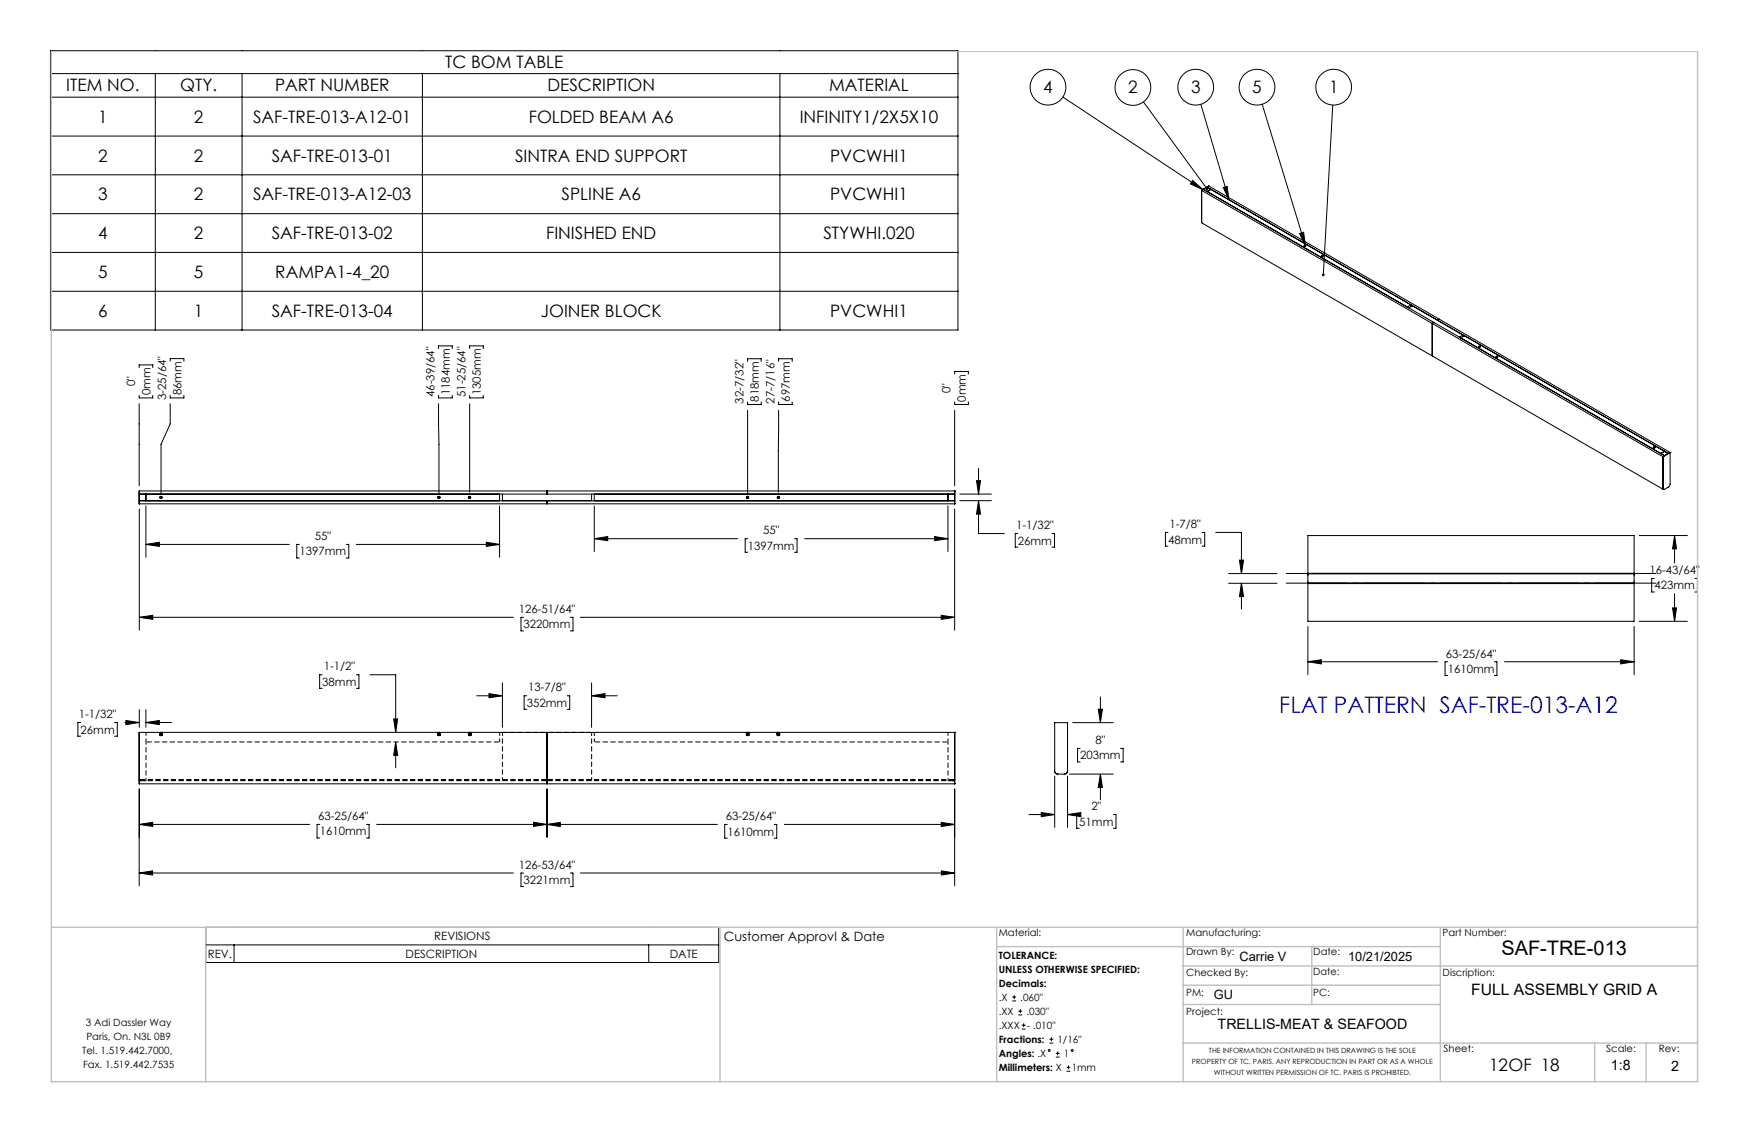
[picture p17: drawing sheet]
<svg xmlns="http://www.w3.org/2000/svg" width="432mm" height="279mm" viewBox="0 0 432 279" stroke-linecap="round" stroke-linejoin="round" font-family="sans-serif">
<defs><g id="words">
<text font-size="5.6" fill="#00f" x="315.8" y="175.9">FLAT PATTERN SAF-TRE-013-A12</text>
<text font-size="4.9" x="370.7" y="235.8">SAF-TRE-013</text>
<g font-size="4.2">
<text x="109.9" y="16.8">TC BOM TABLE</text>
<text x="16.4" y="22.6">ITEM NO.</text>
<text x="44.5" y="22.6">QTY.</text>
<text x="67.9" y="22.6">PART NUMBER</text>
<text x="135.2" y="22.6">DESCRIPTION</text>
<text x="204.7" y="22.6">MATERIAL</text>
<text x="257.6" y="23">4</text>
<text x="278.5" y="23.1">2</text>
<text x="294.1" y="23">3</text>
<text x="309.2" y="23">5</text>
<text x="328.1" y="23">1</text>
<text x="24.2" y="30.3">1</text>
<text x="47.9" y="30.3">2</text>
<text x="62.5" y="30.3">SAF-TRE-013-A12-01</text>
<text x="130.5" y="30.3">FOLDED BEAM A6</text>
<text x="197.4" y="30.3">INFINITY1/2X5X10</text>
<text x="24.2" y="39.9">2</text>
<text x="47.9" y="39.9">2</text>
<text x="67.1" y="39.9">SAF-TRE-013-01</text>
<text x="127.2" y="39.9">SINTRA END SUPPORT</text>
<text x="205" y="39.9">PVCWHI1</text>
<text x="24.2" y="49.4">3</text>
<text x="47.9" y="49.4">2</text>
<text x="62.5" y="49.4">SAF-TRE-013-A12-03</text>
<text x="138.6" y="49.4">SPLINE A6</text>
<text x="205" y="49.4">PVCWHI1</text>
<text x="24.2" y="59">4</text>
<text x="47.9" y="59">2</text>
<text x="67.1" y="59">SAF-TRE-013-02</text>
<text x="134.8" y="59">FINISHED END</text>
<text x="203.3" y="59">STYWHI.020</text>
<text x="24.2" y="68.6">5</text>
<text x="47.9" y="68.6">5</text>
<text x="68" y="68.6">RAMPA1-4_20</text>
<text x="24.2" y="78.2">6</text>
<text x="47.9" y="78.2">1</text>
<text x="67.1" y="78.2">SAF-TRE-013-04</text>
<text x="133.5" y="78.2">JOINER BLOCK</text>
<text x="205" y="78.2">PVCWHI1</text>
<text x="367.6" y="264.2">12OF 18</text>
</g>
<text font-size="3.9" x="363.2" y="245.6">FULL ASSEMBLY GRID A</text>
<g font-size="3.5">
<text x="300.6" y="253.9">TRELLIS-MEAT &amp; SEAFOOD</text>
<text x="397.7" y="264.2">1:8</text>
<text x="412.6" y="264.3">2</text>
</g>
<g font-size="3.2">
<text x="178.7" y="232.3">Customer Approvl &amp; Date</text>
<text x="306" y="237.1">Carrie V</text>
<text x="332.8" y="237.1">10/21/2025</text>
<text x="299.7" y="246.6">GU</text>
</g>
<g font-size="2.8">
<text x="33.3" y="95.4" transform="rotate(-90 33.3 95.4)">0&quot;</text>
<text x="37.1" y="97.6" transform="rotate(-90 37.1 97.6)">0mm</text>
<text x="41" y="98.8" transform="rotate(-90 41 98.8)">3-25/64&quot;</text>
<text x="44.8" y="97.6" transform="rotate(-90 44.8 97.6)">86mm</text>
<text x="107.3" y="98" transform="rotate(-90 107.3 98)">46-39/64&quot;</text>
<text x="111.1" y="97.6" transform="rotate(-90 111.1 97.6)">1184mm</text>
<text x="114.9" y="98" transform="rotate(-90 114.9 98)">51-25/64&quot;</text>
<text x="118.7" y="97.6" transform="rotate(-90 118.7 97.6)">1305mm</text>
<text x="183.5" y="99.6" transform="rotate(-90 183.5 99.6)">32-7/32&quot;</text>
<text x="187.3" y="99.2" transform="rotate(-90 187.3 99.2)">818mm</text>
<text x="191.2" y="99.6" transform="rotate(-90 191.2 99.6)">27-7/16&quot;</text>
<text x="195" y="99.2" transform="rotate(-90 195 99.2)">697mm</text>
<text x="234.7" y="97" transform="rotate(-90 234.7 97)">0&quot;</text>
<text x="238.5" y="99.2" transform="rotate(-90 238.5 99.2)">0mm</text>
<text x="188.4" y="131.9">55&quot;</text>
<text x="250.9" y="130.6">1-1/32&quot;</text>
<text x="288.7" y="130.4">1-7/8&quot;</text>
<text x="73.9" y="137.1">1397mm</text>
<text x="77.7" y="133.3">55&quot;</text>
<text x="184.6" y="135.7">1397mm</text>
<text x="251.3" y="134.4">26mm</text>
<text x="288.4" y="134.2">48mm</text>
<text x="407.2" y="141.7">16-43/64&quot;</text>
<text x="408.4" y="145.5">423mm</text>
<text x="128.1" y="151.3">126-51/64&quot;</text>
<text x="129.3" y="155.1">3220mm</text>
<text x="79.9" y="165.5">1-1/2&quot;</text>
<text x="357" y="162.3">63-25/64&quot;</text>
<text x="357.4" y="166.1">1610mm</text>
<text x="79.6" y="169.3">38mm</text>
<text x="130.4" y="170.7">13-7/8&quot;</text>
<text x="19.5" y="177.3">1-1/32&quot;</text>
<text x="130.1" y="174.5">352mm</text>
<text x="19.9" y="181.1">26mm</text>
<text x="270.5" y="183.6">8&quot;</text>
<text x="266.7" y="187.4">203mm</text>
<text x="78.5" y="202.4">63-25/64&quot;</text>
<text x="179.2" y="202.4">63-25/64&quot;</text>
<text x="266.5" y="203.8">51mm</text>
<text x="269.5" y="200">2&quot;</text>
<text x="79" y="206.2">1610mm</text>
<text x="179.6" y="206.2">1610mm</text>
<text x="128.1" y="214.4">126-53/64&quot;</text>
<text x="129.3" y="218.2">3221mm</text>
<text x="107.2" y="232.1">REVISIONS</text>
<text x="51.3" y="236.4">REV.</text>
<text x="100.1" y="236.4">DESCRIPTION</text>
<text x="165.4" y="236.4">DATE</text>
</g>
<g font-size="2.5">
<text x="246.6" y="231">Material:</text>
<text x="292.9" y="231">Manufacturing:</text>
<text x="356.2" y="231.1">Part Number:</text>
<text x="246.6" y="236.6">TOLERANCE:</text>
<text x="292.9" y="235.8">Drawn By:</text>
<text x="324.2" y="235.8">Date:</text>
<text x="246.6" y="240.1">UNLESS OTHERWISE SPECIFIED:</text>
<text x="246.6" y="243.6">Decimals:</text>
<text x="292.9" y="241">Checked By:</text>
<text x="292.9" y="245.7">PM:</text>
<text x="324.2" y="245.7">PC:</text>
<text x="324.2" y="240.7">Date:</text>
<text x="356.2" y="241">Discription:</text>
<text x="246.6" y="247">.X</text>
<text x="246.6" y="250.5">.XX</text>
<text x="251.9" y="247">.060&quot;</text>
<text x="253.4" y="250.5">.030&quot;</text>
<text x="292.9" y="250.6">Project:</text>
<text x="21.2" y="253.2">3 Adi Dassler Way</text>
<text x="21.3" y="256.7">Paris, On. N3L 0B9</text>
<text x="246.6" y="257.4">Fractions:</text>
<text x="246.6" y="254">.XXX</text>
<text x="253.5" y="254">- .010&quot;</text>
<text x="261.1" y="257.4">1/16&quot;</text>
<text x="20.3" y="260.1">Tel. 1.519.442.7000,</text>
<text x="20.5" y="263.6">Fax. 1.519.442.7535</text>
<text x="246.6" y="260.9">Angles: .X</text>
<text x="262.6" y="260.9">1</text>
<text x="356.4" y="259.7">Sheet:</text>
<text x="396.6" y="259.7">Scale:</text>
<text x="409.5" y="259.7">Rev:</text>
<text x="246.6" y="264.4">Millimeters: X</text>
<text x="264.6" y="264.4">1mm</text>
</g>
<g font-size="1.8">
<text x="294.3" y="262.7">PROPERTY OF TC. PARIS. ANY REPRODUCTION IN PART OR AS A WHOLE</text>
<text x="298.5" y="259.9">THE INFORMATION CONTAINED IN THIS DRAWING IS THE SOLE</text>
<text x="299.7" y="265.4">WITHOUT WRITTEN PERMISSION OF TC. PARIS IS PROHIBTED.</text>
</g>
</g></defs>
<g fill="none" stroke="#000" stroke-width=".25">
<path d="M12.5 12.5h224v69h-224zM12.5 18.2h224M38.3 18.2v63.3M59.8 18.2v63.3M104.3 18.2v63.3M192.5 18.2v63.3M12.5 24h224M12.5 33.6h224M262.4 24l34.5 22.8M282.3 25.2l15.7 21.4M296.5 25.8l6.9 23.5M311.6 25.7l10.7 34.9"/>
<path d="M329 25.9l-2.3 41.9M12.5 43.1h224M12.5 52.7h224M294.5 44.6l2.4 2.2-3-1.4zM296.7 47v7.9l.1 .2 113.8 65.7M296.7 54.8v.2M296.7 47l56.9 32.8M297.1 46.7l56.9 32.9M297.1 46.7l-.4 .3M297.1 46.7l.9 .6M298 47.3h.1M298 46.2l63.2 36.5"/>
<path d="M298 46.2l-.9 .5M298.4 45.9h.1M298.4 45.9l-.4 .3M298.4 45.9l57 32.9M298.4 45.9l-1.7 1.1M298.9 46.7l-.9 .6M302 46.3l1-.3 .4 3.3zM320.9 57.6l.9-.3 .5 3.3zM12.5 62.3h224M12.5 71.9h224M326.2 63.1h.5l-.3 .2zM326.3 63.1l.3 .1z"/>
<path d="M347.4 75.8h.1M348.3 75.7v-.5l-.9 .6M348.7 75.5l-.9 .5M353.6 79.8v7.8M353.6 79.8l56.9 32.9M354 79.6l57 32.9M354 79.6l-.4 .2M355 79.1l56.9 32.8M355 79.1h.1M355.4 78.8l-.4 .3M355.4 78.8l56.9 32.9M34.4 90.7v-.6h3.3v.6"/>
<path d="M34.4 97.6v.6h3.3v-.6M34.4 99.7v20.2M42 97.6v.6h3.4v-.6M42 89.1v-.6h3.4v.6M42 99.7v4.9l-2.2 5v12.1M108.3 97.6v.6h3.4v-.6M108.3 86v-.6h3.4v.6M108.3 99.7l.1 22M116 97.6v.6h3.3v-.6M116 86v-.6h3.3v.6M116 99.7v21.8M184.6 99.2v.6h3.3v-.6"/>
<path d="M184.6 89.2v-.7h3.3v.7M192.2 99.2v.6h3.4v-.6M192.2 89.2v-.7h3.4v.7M235.7 92.3v-.6h3.4v.6M235.7 99.2v.6h3.4v-.6M353.6 87.6l.1 .3zM361.2 82.7l-.9 .5M361.2 82.7v.4M361.6 82.9l-1 .5M365.1 85.5l.1-.1a.2 .2 0 0 1 .3 0 .2 .2 0 0 1-.1 .3 .2 .2 0 0 1-.3 0zM369.4 87.9a.2 .2 0 0 1 .3 0 .2 .2 0 0 1 0 .3 .2 .2 0 0 1-.3-.1zM369.4 88l.3-.1v.2z"/>
<path d="M184.6 101.2v20.5M192.2 101.2v20.3M235.7 101.2v18.7M241.1 118.6h1l-.5 3.4zM241.6 115.6v6.4M408.2 110.3a.2 .2 0 0 1 .3 0 .2 .2 0 0 1 0 .3 .2 .2 0 0 1-.3-.1zM410 111.9l1-.5zM410.5 112.7h.1M410.5 112.7v7.8M411 112.5l-.5 .2M411.9 111.9l-.9 .6M412.3 111.7h.1"/>
<path d="M412.3 111.7v7.9l-.3 .6-1 .6h-.4l-.1-.3M412.3 111.7l-.4 .2M412.3 111.7l-1.8 1M34.4 122h201.3M34.4 123.6h201.3M34.4 125.6v29.9M34.4 123.6h1.6M36 134.4l3.3-.6v1.1zM36 122v1.6M36 124.8v12.7M36 134.4h35.4M73.9 134.4h-.6v3.3h.6"/>
<path d="M85.5 134.4h.6v3.3h-.6M87.9 134.4h35.4M120.1 133.8l3.2 .6-3.2 .5zM123.3 122v1.6M123.3 124.9v12.6M124 122v1.6h22v-1.6M135 123.6h.1M135 121.2v.8M135 123.6v.8M146.7 133l3.3-.6v1.1zM146.7 122v1.6M146.7 124.9v11.2"/>
<path d="M146.7 133h35.4M184.6 133h-.6v3.3h.6M196.1 133h.7v3.3h-.7M198.6 133h35.4M230.7 132.4l3.3 .6-3.3 .5zM234 122v1.6M234 124.8v11.3M234 123.6h1.7M235.7 121.2h.1M235.7 124.4h.1M235.7 121.2v3.2M235.7 125.6v29.9"/>
<path d="M235.7 121.2h-201.3v3.2h201.3M237 122h7.8M237 123.6h7.8M241.6 123.6l.5 3.3h-1zM241.6 123.6v8.1h6.3M251.3 131.7h-.7v3.3h.7M259.7 131.7h.6v3.3h-.6M288.4 131.4h-.7v3.4h.7M296.8 131.4h.6v3.4h-.6M300.1 131.4h6.4v10.2M306 138.3h1l-.5 3.3zM322.9 132.2h80.5v21.2h-80.5z"/>
<path d="M404.7 132.2h11.9M410.5 120.5l.2 .3M410.5 120.5l.1 .3M410.6 120.8h.1M413.4 132.2l.5 3.3h-1zM413.4 132.2v6.8M34.4 152.4l3.3-.5v1zM34.4 152.4h92.4M129.3 152.4h-.7v3.3h.7M140.8 152.4h.7v3.3h-.7M143.3 152.4h92.4M232.4 151.9l3.3 .5-3.3 .5z"/>
<path d="M303.3 141.6h12M303.3 144h12M306.5 144l.5 3.2h-1zM306.5 144v6.3M322.9 154.6v11.9M322.9 144h80.5M322.9 141.5h80.5M322.9 143.9h80.5M322.9 141.6h80.5M403.4 154.6v11.9M404.7 153.4h11.9M408.4 142.8h-.6v3.3h.6"/>
<path d="M412.9 150h1l-.5 3.4zM413.4 146.5v6.9M418.4 142.8h.7v3.3h-.7M19.9 178.3h-.7v3.4h.7M28.3 178.3h.7v3.4h-.7M30.8 178.3h3.6M31.1 177.8l3.3 .5-3.3 .6zM34.4 175.2v4.3M36 178.3l3.3-.5v1.1zM36 175.2v4.3M36 178.3h6.4M79.6 166.5h-.7v3.4h.7"/>
<path d="M88 166.5h.6v3.4h-.6M91.3 166.5h6.4v14.3M97.2 177.4h1l-.5 3.4zM117.7 171.7h6.3M120.7 171.2l3.3 .5-3.3 .5zM124 168.6v10.9M130 171.7h-.6v3.4h.6M140 171.7h.7v3.4h-.7M146 171.7l3.4-.5v1zM146 168.6v10.9M146 171.7h6.4M260.4 178.4h3.2v11.9a.77 .77 0 0 1-.8 .8l-1.8-.1a.73 .73 0 0 1-.6-.7z"/>
<path d="M264.8 178.4h10M271.1 175h1.1l-.5 3.4zM271.7 172v6.4M322.9 163.3l3.3-.5v1.1zM322.9 163.3h32M357.4 163.3h-.6v3.4h.6M368.9 163.3h.7v3.4h-.7M371.4 163.3h32M400.1 162.8l3.3 .5-3.3 .6zM34.4 194.7v24M97.7 183.2l.5 3.2h-1zM97.7 183.2v6.3"/>
<path d="M135 192.7v.8zM135 180.8v11.9M135 194.7v12M235.7 192.7v.8M235.7 180.8h-201.3v12.7h201.3M235.7 193.5h.1M235.7 180.8h.1M235.7 180.8v11.9M235.7 194.7v24M260.4 190.3v.1a.73 .73 0 0 0 .7 .7M260.4 191.6v12.6M263.6 190.3a.84 .84 0 0 1-.9 .8"/>
<path d="M263.6 191.6v12.6M264 191.1h10.8M266.7 184.7h-.7v3.4h.7M271.7 191.1l.5 3.2h-1.1zM271.7 191.1v6.3M276.6 184.7h.7v3.4h-.7M34.4 215.5l3.3-.6v1.1zM34.4 215.5h92.4M34.4 203.5l3.3-.5v1zM34.4 203.5h42M79 203.5h-.7v3.3h.7M90.5 203.5h.6v3.3h-.6"/>
<path d="M93 203.5h84.1M129.3 215.5h-.7v3.3h.7M131.7 203l3.3 .5-3.3 .5zM135 203.5l3.3-.5v1zM140.8 215.5h.7v3.3h-.7M143.3 215.5h92.4M179.6 203.5h-.7v3.4h.7M191.1 203.5h.7v3.4h-.7M193.6 203.5h42.1M232.4 203l3.3 .5-3.3 .5zM232.4 214.9l3.3 .6-3.3 .5zM254 201h6.4"/>
<path d="M257.1 200.6l3.3 .4-3.3 .6zM263.6 201l3.2-.4v1zM263.6 201h.3M266.5 201h-.7v3.4h.7M274.9 201h.6v3.4h-.6M50.8 228.9h126.6v8.7h-126.6zM50.8 233.2h126.6M57.8 233.2v4.4M160.2 233.2v4.4M249.9 247.1h1M249.9 246.1h1M250.4 245.6v1"/>
<path d="M251.4 250.5h1M251.4 249.6h1M251.9 249.1v.9M252.2 254h1M252.2 253h1M252.7 252.6v.9M259.1 257.5h.9M259.1 256.5h.9M259.6 256v1M260.7 260h.9M261.1 259.5v1M260.7 260.9h.9"/>
<path d="M263.3 264.4h.9M263.3 263.5h.9M263.8 263v.9"/>
<circle cx="258.7" cy="21.5" r="4.4"/>
<circle cx="279.7" cy="21.6" r="4.4"/>
<circle cx="295.2" cy="21.5" r="4.4"/>
<circle cx="310.3" cy="21.5" r="4.4"/>
<circle cx="329.3" cy="21.5" r="4.4"/>
<circle cx="322.1" cy="60.6" r=".2"/>
<circle cx="322.1" cy="60.7" r=".13"/>
<circle cx="365.3" cy="85.5" r=".13"/>
<circle cx="408.4" cy="110.4" r=".14"/>
<circle cx="39.7" cy="122.8" r=".22"/>
<circle cx="39.8" cy="122.8" r=".28"/>
<circle cx="108.4" cy="122.8" r=".29"/>
<circle cx="108.4" cy="122.8" r=".22"/>
<circle cx="115.9" cy="122.8" r=".22"/>
<circle cx="116" cy="122.8" r=".28"/>
<circle cx="184.5" cy="122.8" r=".21"/>
<circle cx="184.6" cy="122.8" r=".29"/>
<circle cx="192.1" cy="122.8" r=".22"/>
<circle cx="192.2" cy="122.8" r=".28"/>
<circle cx="259.1" cy="259.3" r=".23"/>
<circle cx="264.7" cy="259.3" r=".23"/>
</g>
<g fill="none" stroke="#000" stroke-width=".25" stroke-dasharray="1.3 .6" stroke-dashoffset=".4" stroke-linecap="butt">
<path d="M36.1 180.7v2.4M39.5 180.7v.9M39.6 181.2h.4h-.4M40 181.6v-.9M108.1 180.7v.9M108.2 181.2h.4h-.4M108.6 181.6l.1-.9M115.7 180.7v.9M115.8 181.2h.4h-.4M115.8 181.4h.4l-.4 .1M116.2 181.6v-.9M123.4 180.7v2.4"/>
<path d="M124 192.7v-11.9M146.1 180.8v11.9M146.7 180.7v2.4M184.3 180.7v.9M184.4 181.2h.4h-.4M184.4 181.4h.4l-.4 .1M184.8 181.6l.1-.9M191.9 180.7v.9M192 181.2h.4h-.4M192.4 181.6v-.9M234.1 180.7v2.4"/>
</g>
<path d="M34.4 192.4h100.7M34.4 192.7h100.7M36.1 183.1h87.3M135.1 192.4h100.6M135.1 192.7h100.6M135.1 192.6h-100.7M146.7 183.1h87.4M235.7 192.6h-100.6" fill="none" stroke="#000" stroke-width=".25" stroke-dasharray="1.3 .6" stroke-dashoffset="-.2" stroke-linecap="butt"/>
<path d="M124 180.8h22.1" fill="none" stroke="#000" stroke-width=".25" stroke-dasharray="1.3 .6" stroke-dashoffset=".1" stroke-linecap="butt"/>
<g fill="none" stroke="#000" stroke-width=".25" stroke-dasharray="1.3 .6" stroke-linecap="butt">
<path d="M39.4 180.8l.1 .1M39.4 180.9h.3M39.4 180.9l.1-.1M39.4 180.9h.1M39.4 181h.1M39.4 181h.3M39.4 181.1h.1M39.4 181.1h.3M39.4 181.1l.1 .1M39.4 181.2l.1 .1M39.4 181.3l.1-.1M39.4 181.3h.1"/>
<path d="M39.4 181.4h.1M39.4 181.4l.1-.1M39.4 181.3h.3M39.5 181.4h.2M39.5 180.8h-.1M39.5 180.8h.2M39.5 180.8v.1M39.5 180.9h.2M39.5 180.9h-.1M39.5 180.9l-.1 .1M39.5 180.9v.1M39.5 181h.2"/>
<path d="M39.5 181h-.1M39.5 181.1h-.1M39.5 181.1l.2-.1M39.5 181.1l.2 .1M39.5 181.2h-.1M39.5 181.2h.2M39.5 181.2v.1M39.5 181.3h.2M39.5 181.3v-.1M39.5 181.3h-.1M39.5 181.3l-.1 .1M39.5 181.3v.1"/>
<path d="M39.5 181.4v-.1M39.5 181.4h-.1M39.5 181.6h.3M39.5 180.7l.1 .1M39.6 181.4h.1M39.6 180.8v.2M39.6 181.1v.1M39.6 181.5v.1M39.6 181.5h.3M39.6 181.4h.3M39.6 181.3h.3M39.6 181.2l.3 .1"/>
<path d="M39.6 181.1l.3 .1M39.6 181.1h.3M39.6 181h.3M39.6 181.2v.1M39.6 181.5l.1 .1M39.6 180.7v.1M39.6 181v-.3M39.6 181.6l.3-.1h-.1M39.6 181.3v.1M39.6 181.5h.1M39.6 181.5h.2M39.6 181.4v.1"/>
<path d="M39.6 181v.1M39.6 181h.1M39.6 180.8h.1M39.6 181v-.2M39.7 180.8h-.3M39.7 180.8v.1M39.7 180.9h-.2M39.7 180.9v.1M39.7 181h-.3M39.7 181h-.2M39.7 181v.1M39.7 181.1h-.3"/>
<path d="M39.7 181.1v.1M39.7 181.1h-.2M39.7 181.2h-.3M39.7 181.2l-.2 .1M39.7 181.2v.1M39.7 181.3v.1M39.7 181.4h-.3M39.7 181.4h-.2M39.7 181h.1M39.7 180.8l.1-.1M39.7 180.8v.2M39.7 181.6h-.1"/>
<path d="M39.8 181.6h.2M39.8 181v-.3M39.8 180.7v.1M39.8 181h-.2h.3M39.8 181.5h-.1M39.8 181.4h-.2l.3 .1h-.1M39.8 181.3h-.2l.3 .1h-.1M39.8 181.2l-.2 .1h.3h-.1M39.8 181.2h-.2h.3h-.1M39.8 181.1h-.2h.3l-.1 .1M39.8 181h-.2l.3 .1h-.1M39.8 181h.1"/>
<path d="M39.8 181.1h.1l-.3-.1h.2M39.8 181.2h.1l-.3-.1h.2M39.8 181.3l.1-.1h-.3h.2M39.8 181.3h.1h-.3h.2M39.8 181.4h.1h-.3l.2-.1M39.8 181.5h.1l-.3-.1h.2M39.8 181h-.2M39.8 181h.2M39.8 180.8h.1M39.8 181v-.2M39.8 181.4l.2 .1M39.8 181.4h.3"/>
<path d="M39.8 181.4v-.1M39.8 181.3h.2M39.8 181.3v-.1M39.8 181.3h.3M39.8 181.2h.2M39.8 181.2v-.1M39.8 181.2l.2-.1M39.8 181.2h.3M39.8 181.1v-.1M39.8 181l.2 .1M39.8 181h.3M39.8 181v-.1"/>
<path d="M39.8 180.9h.2M39.8 180.9h.3M39.8 180.8h.2M39.9 180.8v.2M39.9 180.8v-.1M39.9 181.3h.1M39.9 181.5l.1-.1M39.9 181.1l.1-.1M39.9 181.2h.1M39.9 181.4h.1M39.9 181.1h.1M39.9 181h.1"/>
<path d="M39.9 181.2v-.1M39.9 181.5h.1M39.9 181.4v.1M39.9 181.3h-.3M39.9 181.1l-.3 .1M39.9 181.4l-.3 .1M39.9 181l-.3 .1M39.9 181.5l-.3 .1M39.9 180.8h.1M39.9 181v-.3M39.9 181.5h-.3M39.9 181.3l-.3 .1"/>
<path d="M39.9 181.2h-.3M39.9 181.1h-.3M40 181h-.1M40 181.2h-.1M40 181.4h-.1M40 181.3l-.1-.1M40 181.1h-.1M40 181.3h-.1M40 181.5h-.1M40 181h-.2M40 181h-.4M40 181.4v-.1"/>
<path d="M40 181.6l-.1-.1M40 180.8v-.1M40 181v-.2M40 181.5l-.1-.1M40 181.5h.1M40 181.3l-.2 .1M40 181.5l.1-.1M40 181.3h.1M40 181.4v.1M40 181.4l.1 .1M40 181.4h-.2M40 181.2h.1"/>
<path d="M40 181.3l-.2-.1M40 181.2h-.2M40 181.2v-.1M40 181.1h.1M40 181.1l.1 .1M40 181.1v.1M40 181.1h-.2M40 181l.1 .1M40 181v.1M40 181l.1-.1M40 180.9h.1M40 180.9v.1"/>
<path d="M40 180.9h-.2M40 180.8h.1M40 180.8h-.2M40.1 181.5h-.1M40.1 181.4h-.1M40.1 181.3h-.3M40.1 181.3h-.1M40.1 181.2h-.3M40.1 181.2h-.1M40.1 181.2l-.1-.1M40.1 181.1h-.3M40.1 181.1h-.1"/>
<path d="M40.1 181h-.1M40.1 180.9h-.3M40.1 180.9l-.1 .1M40.1 180.9h-.1M40.1 180.8h-.3M40.1 180.8h-.1M108 180.8l.1 .1M108 180.9h.3M108 180.9l.1-.1M108 180.9h.1M108 181h.1M108 181h.3"/>
<path d="M108 181.1h.1M108 181.1h.3M108 181.1l.1 .1M108 181.2l.1 .1M108 181.3l.1-.1M108 181.3h.1M108 181.4h.1M108 181.4l.1-.1M108.1 181.3h.2M108.1 181.4h.2M108.1 180.8h-.1M108.1 180.8h.2"/>
<path d="M108.1 180.8v.1M108.1 180.9h.2M108.1 180.9h-.1M108.1 180.9l-.1 .1M108.1 180.9v.1M108.1 181h.2M108.1 181h-.1M108.1 181.1h-.1M108.1 181.1l.2-.1M108.1 181.1l.2 .1M108.1 181.2h-.1M108.1 181.2h.2"/>
<path d="M108.1 181.2v.1M108.1 181.3v-.1M108.1 181.3h-.1M108.1 181.3l-.1 .1M108.1 181.3v.1M108.1 181.4v-.1M108.1 181.4h-.1M108.1 181.6h.3M108.2 180.7v.1M108.2 181.4h.1M108.2 180.8v.2M108.2 181.1v.1"/>
<path d="M108.2 181.5v.1M108.2 181.5h.4M108.2 181.4h.4M108.2 181.3h.4M108.2 181.2l.4 .1M108.2 181.1l.4 .1M108.2 181.1h.4M108.2 181h.4M108.2 181.2v.1M108.2 181.5l.1 .1M108.2 181v-.3M108.2 181.3l.4 .1"/>
<path d="M108.2 181.6l.3-.1h-.1M108.2 181.3v.1M108.2 181.5h.1M108.2 181.5h.2M108.2 181.4v.1M108.2 181v.1M108.2 181h.1M108.2 180.8h.1M108.2 181v-.2M108.3 180.8h-.3M108.3 180.8v.1M108.3 180.9h-.2"/>
<path d="M108.3 180.9v.1M108.3 181h-.3M108.3 181h-.2M108.3 181v.1M108.3 181.1h-.3M108.3 181.1v.1M108.3 181.1h-.2M108.3 181.2h-.3M108.3 181.2l-.2 .1M108.3 181.2v.1M108.3 181.3v.1M108.3 181.4h-.3"/>
<path d="M108.3 181.4h-.2M108.3 180.8l.1-.1M108.3 181h.1M108.3 180.8v.2M108.3 181.6h-.1M108.4 181.6h.2M108.4 180.7v.1M108.4 181v-.3M108.4 181h-.2h.3M108.4 181.5h-.1M108.4 181.4h-.2l.3 .1h-.1M108.4 181.3h-.2l.3 .1h-.1"/>
<path d="M108.4 181.2l-.2 .1h.3h-.1M108.4 181.2h-.2h.3h-.1M108.4 181.1h-.2h.3l-.1 .1M108.4 181h-.2l.3 .1h-.1M108.4 181h.1M108.4 181.1h.1l-.3-.1h.2M108.4 181.2h.1l-.3-.1h.2M108.4 181.3l.1-.1h-.3h.2M108.4 181.3h.1h-.3h.2M108.4 181.4h.1h-.3l.2-.1M108.4 181.5h.1l-.3-.1h.2M108.4 181h-.2"/>
<path d="M108.4 181h.2M108.4 180.8h.1M108.4 181v-.2M108.4 181.4l.2 .1M108.4 181.4h.3M108.4 181.4v-.1M108.4 181.3h.2M108.4 181.3v-.1M108.4 181.3h.3M108.4 181.2h.2M108.4 181.2v-.1M108.4 181.2l.2-.1"/>
<path d="M108.4 181.2h.3M108.4 181.1v-.1M108.4 181l.2 .1M108.4 181h.3M108.4 181v-.1M108.4 180.9h.2M108.4 180.9h.3M108.4 180.8h.3M108.5 180.8v.2M108.5 180.8l.1-.1M108.5 181h.1M108.5 181.3h.1"/>
<path d="M108.5 181.5l.1-.1M108.5 181.1l.1-.1M108.5 181.1h.1M108.5 181.2h.1M108.5 181.4h.1M108.5 181.2v-.1M108.5 181.5h.1M108.5 181.4v.1M108.6 181.3h-.4M108.6 181.1l-.4 .1M108.6 181.4l-.4 .1M108.6 181l-.4 .1"/>
<path d="M108.6 181.4h-.3M108.6 181.5l-.4 .1M108.6 181v-.3M108.6 181.5h-.4M108.6 181.3l-.4 .1M108.6 181.2h-.4M108.6 181.1h-.4M108.6 181h-.1M108.6 181.2h-.1M108.6 181.4h-.1M108.6 181.3l-.1-.1M108.6 181.1h-.1"/>
<path d="M108.6 181.3h-.1M108.6 181.5h-.1M108.6 181h-.2M108.6 181h-.4M108.6 181.4v-.1M108.6 181.6l-.1-.1M108.6 180.8v-.1M108.6 181v-.2M108.6 181.5l-.1-.1M108.6 181.5h.1M108.6 181.3l-.2 .1M108.6 181.5l.1-.1"/>
<path d="M108.6 181.3h.1M108.6 181.4v.1M108.6 181.4l.1 .1M108.6 181.4h-.2M108.6 181.2h.1M108.6 181.3l-.2-.1M108.6 181.2h-.2M108.6 181.2v-.1M108.6 181.1h.1M108.6 181.1l.1 .1M108.6 181.1v.1M108.6 181.1h-.2"/>
<path d="M108.6 181l.1 .1M108.6 181v.1M108.6 181l.1-.1M108.6 180.9h.1M108.6 180.9v.1M108.6 180.9h-.2M108.6 180.8h.1M108.6 180.8h-.2M108.7 180.8h-.1M108.7 181.5h-.1M108.7 181.4h-.1M108.7 181.3h-.3"/>
<path d="M108.7 181.3h-.1M108.7 181.2h-.3M108.7 181.2h-.1M108.7 181.2l-.1-.1M108.7 181.1h-.3M108.7 181.1h-.1M108.7 181h-.1M108.7 180.9h-.3M108.7 180.9l-.1 .1M108.7 180.9h-.1M108.7 180.8h-.3M115.6 180.8l.1 .1"/>
<path d="M115.6 180.9h.3M115.6 180.9l.1-.1M115.6 180.9h.1M115.6 181h.1M115.6 181h.3M115.6 181.1h.1M115.6 181.1h.3M115.6 181.1l.1 .1M115.6 181.2l.1 .1M115.6 181.3l.1-.1M115.6 181.3h.1M115.6 181.4h.1"/>
<path d="M115.6 181.4l.1-.1M115.6 181.3h.3M115.7 181.4h.2M115.7 180.8h-.1M115.7 180.8h.2M115.7 180.8v.1M115.7 180.9h.2M115.7 180.9h-.1M115.7 180.9l-.1 .1M115.7 180.9v.1M115.7 181h.2M115.7 181h-.1"/>
<path d="M115.7 181.1h-.1M115.7 181.1l.2-.1M115.7 181.1l.2 .1M115.7 181.2h-.1M115.7 181.2h.2M115.7 181.2v.1M115.7 181.3h.2M115.7 181.3v-.1M115.7 181.3h-.1M115.7 181.3l-.1 .1M115.7 181.3v.1M115.7 181.4v-.1"/>
<path d="M115.7 181.4h-.1M115.7 181.6h.3M115.7 180.7l.1 .1M115.8 181.4h.1M115.8 180.8v.2M115.8 181.1v.1M115.8 181.5v.1M115.8 181.5h.3M115.8 181.4h.3M115.8 181.3h.3M115.8 181.2l.3 .1M115.8 181.1l.3 .1"/>
<path d="M115.8 181.1h.3M115.8 181h.3M115.8 181.2v.1M115.8 181.5l.1 .1M115.8 180.7v.1M115.8 181v-.3M115.8 181.3l.3 .1M115.8 181.6l.3-.1h-.1M115.8 181.3v.1M115.8 181.5h.1M115.8 181.5h.2M115.8 181.4v.1"/>
<path d="M115.8 181v.1M115.8 181h.1M115.8 180.8h.1M115.8 181v-.2M115.9 180.8h-.3M115.9 180.8v.1M115.9 180.9h-.2M115.9 180.9v.1M115.9 181h-.3M115.9 181h-.2M115.9 181v.1M115.9 181.1h-.3"/>
<path d="M115.9 181.1v.1M115.9 181.1h-.2M115.9 181.2h-.3M115.9 181.2l-.2 .1M115.9 181.2v.1M115.9 181.3v.1M115.9 181.4h-.3M115.9 181.4h-.2M115.9 181h.1M115.9 180.8l.1-.1M115.9 180.8v.2M115.9 181.6h-.1"/>
<path d="M116 181.6h.2M116 180.7v.1M116 181v-.3M116 181h-.2h.3M116 181.5h-.1M116 181.4h-.2l.3 .1h-.1M116 181.3h-.2l.3 .1h-.1M116 181.2l-.2 .1h.3h-.1M116 181.2h-.2h.3h-.1M116 181.1h-.2h.3l-.1 .1M116 181h-.2l.3 .1h-.1M116 181h.1"/>
<path d="M116 181.1h.1l-.3-.1h.2M116 181.2h.1l-.3-.1h.2M116 181.3l.1-.1h-.3h.2M116 181.3h.1h-.3h.2M116 181.4h.1h-.3l.2-.1M116 181.5h.1l-.3-.1h.2M116 181h-.2M116 181h.2M116 181v-.2M116 180.8h.1M116 181.4l.2 .1M116 181.4h.3"/>
<path d="M116 181.4v-.1M116 181.3h.2M116 181.3v-.1M116 181.3h.3M116 181.2h.2M116 181.2v-.1M116 181.2l.2-.1M116 181.2h.3M116 181.1v-.1M116 181l.2 .1M116 181h.3M116 181v-.1"/>
<path d="M116 180.9h.2M116 180.9h.3M116 180.8h.2M116.1 180.8v.2M116.1 180.8v-.1M116.1 181.1l.1-.1M116.1 181.2h.1M116.1 181.3h.1M116.1 181.4h.1M116.1 181.5l.1-.1M116.1 181.1h.1M116.1 181h.1"/>
<path d="M116.1 181.2v-.1M116.1 181.5h.1M116.1 181.4v.1M116.1 181.3h-.3M116.1 181.1l-.3 .1M116.1 181l-.3 .1M116.1 181.4h-.2M116.1 181.5l-.3 .1M116.1 180.8h.1M116.1 181v-.3M116.1 181.5h-.3M116.1 181.4l-.3 .1"/>
<path d="M116.1 181.3l-.3 .1M116.1 181.2h-.3M116.1 181.1h-.3M116.2 181h-.1M116.2 181.2h-.1M116.2 181.4h-.1M116.2 181.3l-.1-.1M116.2 181.1h-.1M116.2 181.3h-.1M116.2 181.5h-.1M116.2 181h-.2M116.2 181h-.4"/>
<path d="M116.2 181.4v-.1M116.2 181.6l-.1-.1M116.2 180.8v-.1M116.2 181v-.2M116.2 181.5l-.1-.1M116.2 181.5h.1M116.2 181.3l-.2 .1M116.2 181.5l.1-.1M116.2 181.3h.1M116.2 181.4v.1M116.2 181.4l.1 .1M116.2 181.4h-.2"/>
<path d="M116.2 181.2h.1M116.2 181.3l-.2-.1M116.2 181.2h-.2M116.2 181.2v-.1M116.2 181.1h.1M116.2 181.1l.1 .1M116.2 181.1v.1M116.2 181.1h-.2M116.2 181l.1 .1M116.2 181v.1M116.2 181l.1-.1M116.2 180.9h.1"/>
<path d="M116.2 180.9v.1M116.2 180.9h-.2M116.2 180.8h.1M116.2 180.8h-.2M116.3 181.5h-.1M116.3 181.4h-.1M116.3 181.3h-.3M116.3 181.3h-.1M116.3 181.2h-.3M116.3 181.2h-.1M116.3 181.2l-.1-.1M116.3 181.1h-.3"/>
<path d="M116.3 181.1h-.1M116.3 181h-.1M116.3 180.9h-.3M116.3 180.9l-.1 .1M116.3 180.9h-.1M116.3 180.8h-.3M116.3 180.8h-.1M184.2 180.8l.1 .1M184.2 180.9h.3M184.2 180.9l.1-.1M184.2 180.9h.1M184.2 181h.1"/>
<path d="M184.2 181h.3M184.2 181.1h.1M184.2 181.1h.3M184.2 181.1l.1 .1M184.2 181.2l.1 .1M184.2 181.3l.1-.1M184.2 181.3h.1M184.2 181.4h.1M184.2 181.4l.1-.1M184.3 181.3h.2M184.3 181.4h.2M184.3 180.8h-.1"/>
<path d="M184.3 180.8h.2M184.3 180.8v.1M184.3 180.9h.2M184.3 180.9h-.1M184.3 180.9l-.1 .1M184.3 180.9v.1M184.3 181h.2M184.3 181h-.1M184.3 181.1h-.1M184.3 181.1l.2-.1M184.3 181.1l.2 .1M184.3 181.2h-.1"/>
<path d="M184.3 181.2h.2M184.3 181.2v.1M184.3 181.3v-.1M184.3 181.3h-.1M184.3 181.3l-.1 .1M184.3 181.3v.1M184.3 181.4v-.1M184.3 181.4h-.1M184.3 181.6h.3M184.4 180.7v.1M184.4 181.4h.1M184.4 180.8v.2"/>
<path d="M184.4 181.1v.1M184.4 181.5v.1M184.4 181.5h.4M184.4 181.4h.4M184.4 181.3h.4M184.4 181.2l.4 .1M184.4 181.1l.4 .1M184.4 181.1h.4M184.4 181h.4M184.4 181.2v.1M184.4 181.5l.1 .1M184.4 181v-.3"/>
<path d="M184.4 181.3l.4 .1M184.4 181.6l.3-.1h-.1M184.4 181.3v.1M184.4 181.5h.1M184.4 181.5h.2M184.4 181.4v.1M184.4 181v.1M184.4 181h.1M184.4 180.8h.1M184.4 181v-.2M184.5 180.8h-.3M184.5 180.8v.1"/>
<path d="M184.5 180.9h-.2M184.5 180.9v.1M184.5 181h-.3M184.5 181h-.2M184.5 181v.1M184.5 181.1h-.3M184.5 181.1v.1M184.5 181.1h-.2M184.5 181.2h-.3M184.5 181.2l-.2 .1M184.5 181.2v.1M184.5 181.3v.1"/>
<path d="M184.5 181.4h-.3M184.5 181.4h-.2M184.5 180.8l.1-.1M184.5 181h.1M184.5 180.8v.2M184.5 181.6h-.1M184.6 181.6h.2M184.6 181v-.3M184.6 180.7v.1M184.6 181h-.2h.3M184.6 181.5h-.1M184.6 181.4h-.2l.3 .1h-.1"/>
<path d="M184.6 181.3h-.2l.3 .1h-.1M184.6 181.2l-.2 .1h.3h-.1M184.6 181.2h-.2h.3h-.1M184.6 181.1h-.2h.3l-.1 .1M184.6 181h-.2l.3 .1h-.1M184.6 181h.1M184.6 181.1h.1l-.3-.1h.2M184.6 181.2h.1l-.3-.1h.2M184.6 181.3l.1-.1h-.3h.2M184.6 181.3h.1h-.3h.2M184.6 181.4h.1h-.3l.2-.1M184.6 181.5h.1l-.3-.1h.2"/>
<path d="M184.6 181h-.2M184.6 181h.2M184.6 181v-.2M184.6 180.8h.1M184.6 181.4l.2 .1M184.6 181.4h.3M184.6 181.4v-.1M184.6 181.3h.2M184.6 181.3v-.1M184.6 181.3h.3M184.6 181.2h.2M184.6 181.2v-.1"/>
<path d="M184.6 181.2l.2-.1M184.6 181.2h.3M184.6 181.1v-.1M184.6 181l.2 .1M184.6 181h.3M184.6 181v-.1M184.6 180.9h.2M184.6 180.9h.3M184.6 180.8h.3M184.7 181h.1M184.7 180.8v.2M184.7 180.8l.1-.1"/>
<path d="M184.7 181.1l.1-.1M184.7 181.2h.1M184.7 181.3h.1M184.7 181.4h.1M184.7 181.5l.1-.1M184.7 181.1h.1M184.7 181.2v-.1M184.7 181.5h.1M184.7 181.4v.1M184.8 181l-.4 .1M184.8 181.1l-.4 .1M184.8 181.3h-.4"/>
<path d="M184.8 181.4h-.3M184.8 181.5l-.4 .1M184.8 181v-.3M184.8 181.5h-.4M184.8 181.4l-.4 .1M184.8 181.3l-.4 .1M184.8 181.2h-.4M184.8 181.1h-.4M184.8 181h-.1M184.8 181.2h-.1M184.8 181.4h-.1M184.8 181.3l-.1-.1"/>
<path d="M184.8 181.1h-.1M184.8 181.3h-.1M184.8 181.5h-.1M184.8 181h-.2M184.8 181h-.4M184.8 181.4v-.1M184.8 181.6l-.1-.1M184.8 180.8v-.1M184.8 181v-.2M184.8 181.5l-.1-.1M184.8 181.5h.1M184.8 181.3l-.2 .1"/>
<path d="M184.8 181.5l.1-.1M184.8 181.3h.1M184.8 181.4v.1M184.8 181.4l.1 .1M184.8 181.4h-.2M184.8 181.2h.1M184.8 181.3l-.2-.1M184.8 181.2h-.2M184.8 181.2v-.1M184.8 181.1h.1M184.8 181.1l.1 .1M184.8 181.1v.1"/>
<path d="M184.8 181.1h-.2M184.8 181l.1 .1M184.8 181v.1M184.8 181l.1-.1M184.8 180.9h.1M184.8 180.9v.1M184.8 180.9h-.2M184.8 180.8h.1M184.8 180.8h-.2M184.9 180.8h-.1M184.9 181.5h-.1M184.9 181.4h-.1"/>
<path d="M184.9 181.3h-.3M184.9 181.3h-.1M184.9 181.2h-.3M184.9 181.2h-.1M184.9 181.2l-.1-.1M184.9 181.1h-.3M184.9 181.1h-.1M184.9 181h-.1M184.9 180.9h-.3M184.9 180.9l-.1 .1M184.9 180.9h-.1M184.9 180.8h-.3"/>
<path d="M191.8 180.8l.1 .1M191.8 180.9h.3M191.8 180.9l.1-.1M191.8 180.9h.1M191.8 181h.1M191.8 181h.3M191.8 181.1h.1M191.8 181.1h.3M191.8 181.1l.1 .1M191.8 181.2l.1 .1M191.8 181.3l.1-.1M191.8 181.3h.1"/>
<path d="M191.8 181.4h.1M191.8 181.4l.1-.1M191.8 181.3h.3M191.9 181.4h.2M191.9 180.8h-.1M191.9 180.8h.2M191.9 180.8v.1M191.9 180.9h.2M191.9 180.9h-.1M191.9 180.9l-.1 .1M191.9 180.9v.1M191.9 181h.2"/>
<path d="M191.9 181h-.1M191.9 181.1h-.1M191.9 181.1l.2-.1M191.9 181.1l.2 .1M191.9 181.2h-.1M191.9 181.2h.2M191.9 181.2v.1M191.9 181.3h.2M191.9 181.3v-.1M191.9 181.3h-.1M191.9 181.3l-.1 .1M191.9 181.3v.1"/>
<path d="M191.9 181.4v-.1M191.9 181.4h-.1M191.9 181.6h.3M191.9 180.7l.1 .1M192 181.4h.1M192 180.8v.2M192 181.1v.1M192 181.5v.1M192 181.5h.3M192 181.4h.3M192 181.3h.3M192 181.2l.3 .1"/>
<path d="M192 181.1l.3 .1M192 181.1h.3M192 181h.3M192 181.2v.1M192 181.5l.1 .1M192 180.7v.1M192 181v-.3M192 181.6l.3-.1h-.1M192 181.3v.1M192 181.5h.1M192 181.5h.2M192 181.4v.1"/>
<path d="M192 181v.1M192 181h.1M192 180.8h.1M192 181v-.2M192.1 180.8h-.3M192.1 180.8v.1M192.1 180.9h-.2M192.1 180.9v.1M192.1 181h-.3M192.1 181h-.2M192.1 181v.1M192.1 181.1h-.3"/>
<path d="M192.1 181.1v.1M192.1 181.1h-.2M192.1 181.2h-.3M192.1 181.2l-.2 .1M192.1 181.2v.1M192.1 181.3v.1M192.1 181.4h-.3M192.1 181.4h-.2M192.1 181h.1M192.1 180.8l.1-.1M192.1 180.8v.2M192.1 181.6h-.1"/>
<path d="M192.2 181.6h.2M192.2 181v-.3M192.2 180.7v.1M192.2 181h-.2h.3M192.2 181.5h-.1M192.2 181.4h-.2l.3 .1h-.1M192.2 181.3h-.2l.3 .1h-.1M192.2 181.2l-.2 .1h.3h-.1M192.2 181.2h-.2h.3h-.1M192.2 181.1h-.2h.3l-.1 .1M192.2 181h-.2l.3 .1h-.1M192.2 181h.1"/>
<path d="M192.2 181.1h.1l-.3-.1h.2M192.2 181.2h.1l-.3-.1h.2M192.2 181.3l.1-.1h-.3h.2M192.2 181.3h.1h-.3h.2M192.2 181.4h.1h-.3l.2-.1M192.2 181.5h.1l-.3-.1h.2M192.2 181h-.2M192.2 181h.2M192.2 181v-.2M192.2 180.8h.1M192.2 181.4l.2 .1M192.2 181.4h.3"/>
<path d="M192.2 181.4v-.1M192.2 181.3h.2M192.2 181.3v-.1M192.2 181.3h.3M192.2 181.2h.2M192.2 181.2v-.1M192.2 181.2l.2-.1M192.2 181.2h.3M192.2 181.1v-.1M192.2 181l.2 .1M192.2 181h.3M192.2 181v-.1"/>
<path d="M192.2 180.9h.2M192.2 180.9h.3M192.2 180.8h.2M192.3 180.8v.2M192.3 180.8v-.1M192.3 181.1l.1-.1M192.3 181.1h.1M192.3 181.2h.1M192.3 181.3h.1M192.3 181.4h.1M192.3 181.5l.1-.1M192.3 181h.1"/>
<path d="M192.3 181.2v-.1M192.3 181.5h.1M192.3 181.4v.1M192.3 181l-.3 .1M192.3 181.1l-.3 .1M192.3 181.3h-.3M192.3 181.4l-.3 .1M192.3 181.5l-.3 .1M192.3 181v-.3M192.3 180.8h.1M192.3 181.5h-.3M192.3 181.3l-.3 .1"/>
<path d="M192.3 181.2h-.3M192.3 181.1h-.3M192.4 181h-.1M192.4 181.2h-.1M192.4 181.4h-.1M192.4 181.3l-.1-.1M192.4 181.1h-.1M192.4 181.3h-.1M192.4 181.5h-.1M192.4 181h-.2M192.4 181h-.4M192.4 181.4v-.1"/>
<path d="M192.4 181.6l-.1-.1M192.4 180.8v-.1M192.4 181v-.2M192.4 181.5l-.1-.1M192.4 181.5h.1M192.4 181.3l-.2 .1M192.4 181.5l.1-.1M192.4 181.3h.1M192.4 181.4v.1M192.4 181.4l.1 .1M192.4 181.4h-.2M192.4 181.2h.1"/>
<path d="M192.4 181.3l-.2-.1M192.4 181.2h-.2M192.4 181.2v-.1M192.4 181.1h.1M192.4 181.1l.1 .1M192.4 181.1v.1M192.4 181.1h-.2M192.4 181l.1 .1M192.4 181v.1M192.4 181l.1-.1M192.4 180.9h.1M192.4 180.9v.1"/>
<path d="M192.4 180.9h-.2M192.4 180.8h.1M192.4 180.8h-.2M192.5 181.5h-.1M192.5 181.4h-.1M192.5 181.3h-.3M192.5 181.3h-.1M192.5 181.2h-.3M192.5 181.2h-.1M192.5 181.2l-.1-.1M192.5 181.1h-.3M192.5 181.1h-.1"/>
<path d="M192.5 181h-.1M192.5 180.9h-.3M192.5 180.9l-.1 .1M192.5 180.9h-.1M192.5 180.8h-.3M192.5 180.8h-.1"/>
</g>
<path d="M39.6 181.3l.4 .1h-.3M192 181.3l.4 .1h-.3" fill="none" stroke="#000" stroke-width=".25" stroke-dasharray="1.3 .6" stroke-dashoffset=".3" stroke-linecap="butt"/>
<path d="M36.1 183.1v9.6M234.1 183.1v9.6" fill="none" stroke="#000" stroke-width=".25" stroke-dasharray="1.3 .6" stroke-dashoffset=".6" stroke-linecap="butt"/>
<path d="M34.4 192.7h1.7M234.1 192.7h1.6" fill="none" stroke="#000" stroke-width=".25" stroke-dasharray="1.3 .6" stroke-dashoffset=".8" stroke-linecap="butt"/>
<path d="M316.6 141.6h93.2M316.6 143.9h93.2" fill="none" stroke="#000" stroke-width=".25" stroke-dasharray="15.2 1.3 1.3 1.3" stroke-dashoffset="-.9" stroke-linecap="butt"/>
<path d="M12.7 12.7h406.4" fill="none" stroke="#c0c0c0" stroke-width=".25"/>
<g fill="none" stroke="#c0c0c0" stroke-width=".35">
<path d="M12.7 12.7v254.3h406.4v-254.3M12.7 228.9h406.4M50.8 228.9v38.1M177.8 228.9v38.1M246.1 233.6h109.5M246.1 228.9v38.1M292.1 238.4h127M292.1 228.9v38.1M323.8 233.6v14.3M355.6 228.9v38.1M292.1 257.5h127M292.1 243.2h63.5"/>
<path d="M292.1 247.9h63.5M393.7 257.5v9.5M406.4 257.5v9.5"/>
</g>
<g fill="#000">
<path d="M294.5 44.6l2.4 2.2-3-1.4zM302 46.3l1-.3 .4 3.3zM326.5 67.6l-.1 .2 .3 .4v-.4v.4a.35 .35 0 0 0 .3-.5 .35 .35 0 0 0-.5-.1zM320.9 57.6l.9-.3 .5 3.3zM297.7 46.4l.1 .5h.4l-.2-.3 .2 .3 .1-.2-.1-.3z"/>
<path d="M34.4 152.4l3.3-.5v1zM232.4 151.9l3.3 .5-3.3 .5zM36 134.4l3.3-.6v1.1zM120.1 133.8l3.2 .6-3.2 .5zM146.7 133l3.3-.6v1.1zM230.7 132.4l3.3 .6-3.3 .5zM241.1 118.6h1l-.5 3.4zM241.6 123.6l.5 3.3h-1zM257.1 200.6l3.3 .4-3.3 .6zM263.6 201l3.2-.4v1zM271.1 175h1.1l-.5 3.4zM271.7 191.1l.5 3.2h-1.1zM306 138.3h1l-.5 3.3zM306.5 144l.5 3.2h-1zM413.4 132.2l.5 3.3h-1zM412.9 150h1l-.5 3.4zM400.1 162.8l3.3 .5-3.3 .6zM322.9 163.3l3.3-.5v1.1z"/>
<path d="M34.4 215.5l3.3-.6v1.1zM232.4 214.9l3.3 .6-3.3 .5zM36 178.3l3.3-.5v1.1zM31.1 177.8l3.3 .5-3.3 .6zM97.2 177.4h1l-.5 3.4zM97.7 183.2l.5 3.2h-1zM120.7 171.2l3.3 .5-3.3 .5zM146 171.7l3.4-.5v1zM131.7 203l3.3 .5-3.3 .5zM34.4 203.5l3.3-.5v1zM135 203.5l3.3-.5v1zM232.4 203l3.3 .5-3.3 .5z"/>
</g>
<use href="#words"/>
</svg>
